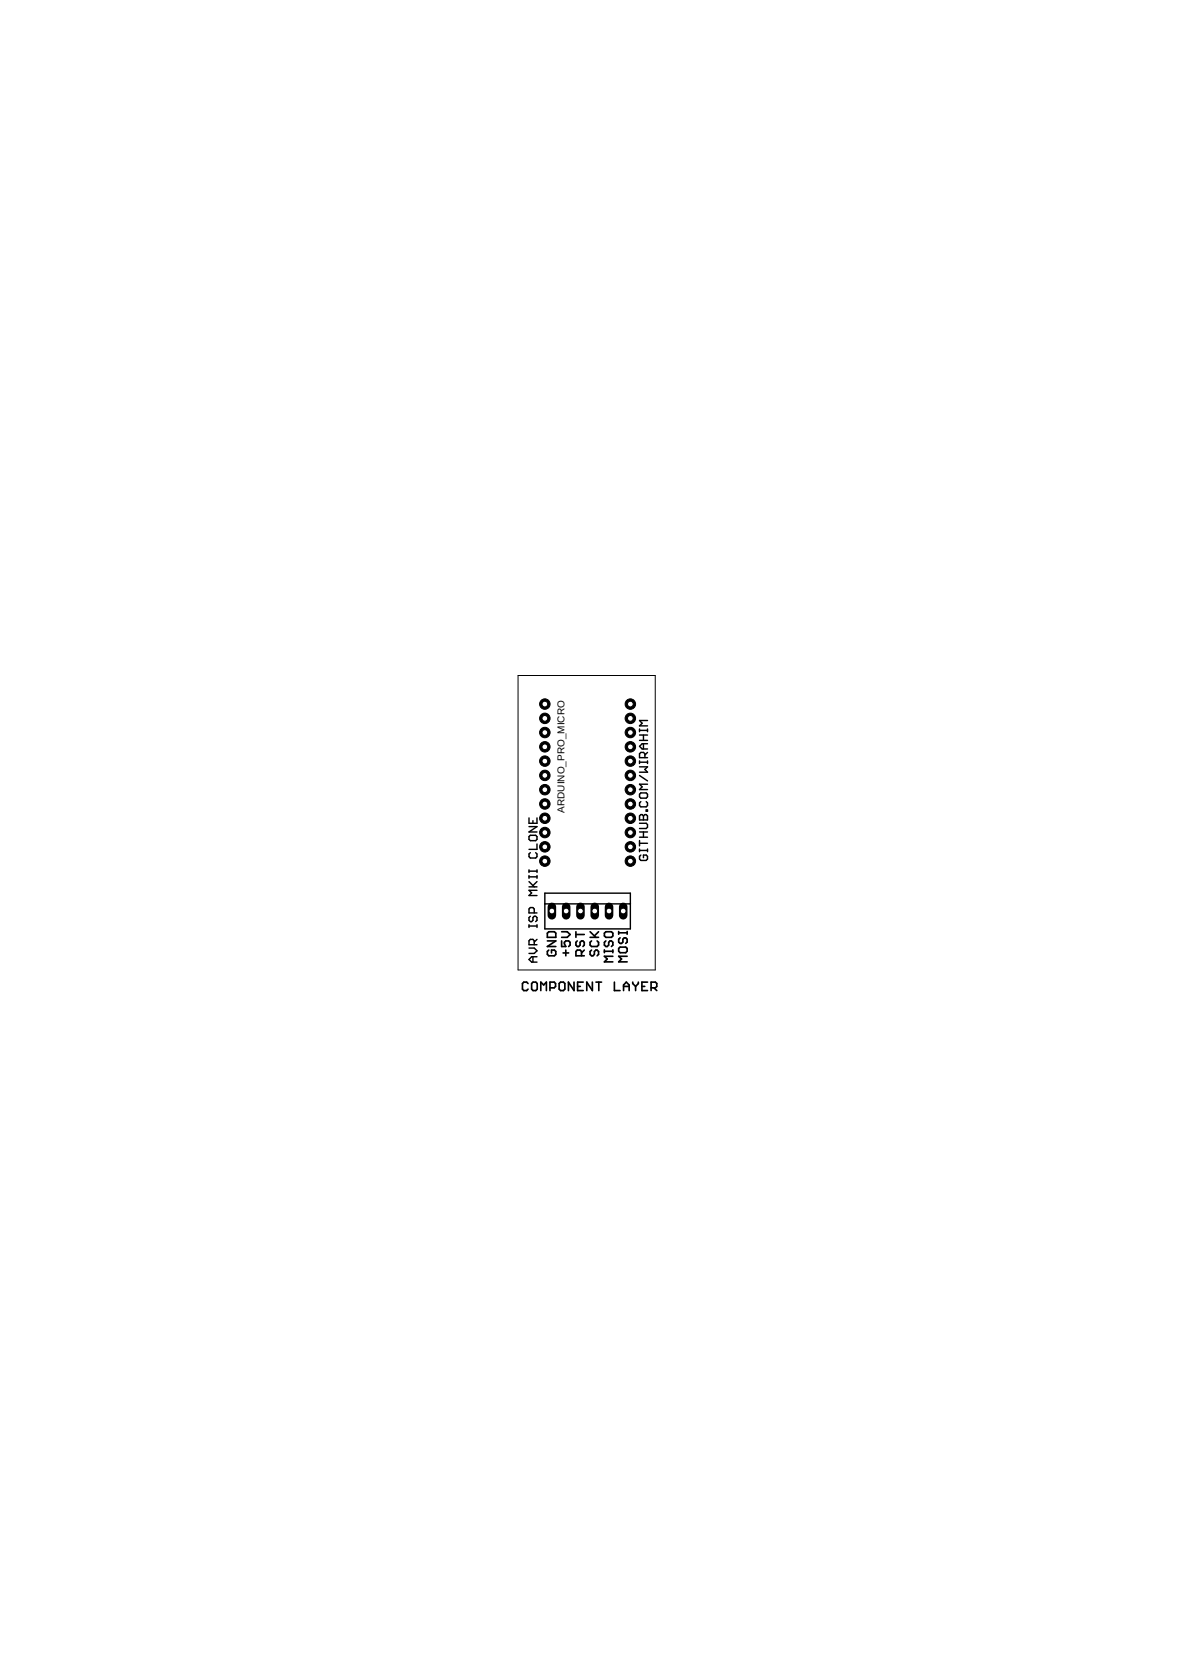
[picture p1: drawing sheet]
<svg xmlns="http://www.w3.org/2000/svg" width="210mm" height="297mm" viewBox="0 0 210 297" stroke-linecap="round" stroke-linejoin="round" font-family="sans-serif">
<defs><g id="words">
<text font-size="1.8" x="100.3" y="144.5" transform="rotate(-90 100.3 144.5)">ARDUINO_PRO_MICRO</text>
</g></defs>
<g fill="none" stroke="#000" stroke-width=".3">
<path d="M93.9 174.8l-.3-.2h-.5l-.2 .2v1l.2 .3h.5l.3-.3M94.5 174.8l.2-.2h.5l.3 .2v1l-.3 .3h-.5l-.2-.3zM96.1 176.1v-1.5l.5 .5 .5-.5v1.5M97.3 167.3h1.5l-1.5 1h1.5M97.3 165.9l.2-.3h1l.3 .3v.7h-1.5zM97.5 168.9l-.2 .2v.6l.2 .2h1l.3-.2v-.6l-.3-.2h-.5v.5M97.7 175.6h.8l.2-.3v-.5l-.2-.2h-.8v1.5M99.6 174.6h.5l.3 .2v1l-.3 .3h-.5l-.2-.3v-1zM99.8 167.3v1h.8l-.3-.5v-.3l.3-.2h.5l.2 .2v.5l-.2 .3M99.8 165.6h1l.5 .5-.5 .5h-1M100.1 169.4h1M100.6 168.9v1"/>
<path d="M102 174.6v1.5l-1-1.5v1.5M102.4 165.6v1M102.4 166.1h1.4M102.6 167.3l-.2 .2v.5l.2 .3h.2l.3-.3v-.5l.3-.2h.2l.2 .2v.5l-.2 .3M102.7 175.3h.4M103.4 169.9v-.8l-.3-.2h-.5l-.2 .2v.8h1.4M103.7 174.6h-1v1.5h1M103.8 168.9l-.4 .5M104.9 166.6h1.5M104.9 165.6l1 1M105.1 167.3l-.2 .2v.5l.2 .3h1l.3-.3v-.5l-.3-.2M105.1 168.9l-.2 .2v.6l.2 .2h.3l.2-.2v-.6l.3-.2h.2l.3 .2v.6l-.3 .2"/>
<path d="M105.3 174.6v1.5l-1-1.5v1.5M105.9 174.6h1M106.4 165.6l-.8 .8M106.4 174.6v1.5M107.4 169.1h1.5M107.4 168.8v.6M107.7 167.3l-.3 .2v.5l.3 .3h.2l.3-.3v-.5l.2-.2h.3l.2 .2v.5l-.2 .3M107.7 165.6h1l.2 .3v.5l-.2 .2h-1l-.3-.2v-.5zM108.9 170h-1.5l.5 .5-.5 .5h1.5M108.9 168.8v.6M109.2 174.6v1.5h1M110 165.6v.5"/>
<path d="M110 168.6l.2-.2h1l.3 .2v.5l-.3 .3h-1l-.2-.3zM110 165.8h1.5M110.2 166.7l-.2 .3v.5l.2 .2h.3l.2-.2v-.5l.3-.3h.2l.3 .3v.5l-.3 .2M110.8 175.3h1M110.8 176.1v-1l.5-.5 .5 .5v1M111.5 170h-1.5l.5 .5-.5 .5h1.5M111.5 165.6v.5M112.5 174.6v.2l.5 .5M113 175.3v.8M113.5 174.6v.2l-.5 .5M114.1 175.3h.5M115.1 174.6h-1v1.5h1"/>
<path d="M115.7 175.6h.8l.2-.3v-.5l-.2-.2h-.8v1.5M116.2 175.6l.5 .5"/>
</g>
<g fill="none" stroke="#000" stroke-width=".25">
<path d="M113.7 129.6v.5M113.7 135.3v.4M113.7 137.9l1.4 .9M113.7 136.3h1.4l-.5 .5 .5 .5h-1.4M113.7 135.5h1.4M113.7 131.6h1.4M113.7 130.7h1.4M113.7 129.8h1.4M114.4 130.7v.9M114.4 132.2v.9M114.6 134.7v-.7l-.2-.2h-.5l-.2 .2v.7h1.4M115.1 129.6v.5"/>
<path d="M115.1 135.3v.4M115.1 139.4h-1.4l.4 .5-.4 .5h1.4M115.1 133.8l-.5 .4M115.1 132.2h-1l-.4 .5 .4 .4h1M115.1 128.1h-1.4l.4 .5-.4 .4h1.4M94 145.4v.9h1.4v-.9M94 154.6v.5M94 155.6v.5M94 157.6h1.4M94 156.7l1 .9M94 155.9h1.4M94 154.9h1.4"/>
<path d="M94 146.9h1.4l-1.4 1h1.4M94.3 148.5h.9l.2 .2v.5l-.2 .2h-.9l-.3-.2v-.5zM94.3 151.6l-.3 .2v.5l.3 .2h.9l.2-.2v-.5l-.2-.2M94.7 145.9v.4M95.4 150v1h-1.4M95.4 154.6v.5M95.4 155.6v.5M95.4 158.3h-1.4l.5 .4-.5 .5h1.4M95.4 156.7l-.7 .7M96.8 158.8h15.2v6.3h-15.2zM113.7 147.9h1.4M113.7 146.3h1.2l.2 .3v.4l-.2 .3h-1.2"/>
<path d="M113.7 141.2l.2-.3h1l.2 .3v.4l-.2 .3h-1l-.2-.3zM113.7 145l.2-.2h.2l.3 .2 .2-.2h.3l.2 .2v.8h-1.4zM113.7 149.4v1M113.7 150.9v.5M113.7 151.2h1.4M113.7 149.9h1.4M113.7 148.8h1.4M113.9 152l-.2 .2v.5l.2 .3h1l.2-.3v-.5l-.2-.2h-.5v.5M113.9 142.5l-.2 .2v.5l.2 .2h1l.2-.2v-.5l-.2-.2M114.4 145v.8M114.4 147.9v.9M114.9 144h.2v.2h-.2z"/>
<path d="M115.1 150.9v.5M94 168.5h1l.4 .5-.4 .5h-1M94 164.4v.5M94 164.6h1.4M94.3 162.9l-.3 .2v.5l.3 .2h.2l.2-.2v-.5l.3-.2h.2l.2 .2v.5l-.2 .2M94.7 170.1v.9M95 167.9v-.7l-.3-.2h-.4l-.3 .2v.7h1.4M95 162.3v-.7l-.3-.3h-.4l-.3 .3v.7h1.4M95.4 170.1h-.9l-.5 .5 .5 .4h.9M95.4 167l-.4 .5M95.4 164.4v.5M96.8 160.7h15.2"/>
</g>
<circle cx="96.8" cy="125.2" r=".93" fill="#000" stroke="#000" stroke-width=".18"/>
<circle cx="96.8" cy="125.2" r=".51" fill="#fff" stroke="#000" stroke-width=".18"/>
<circle cx="96.8" cy="127.7" r=".93" fill="#000" stroke="#000" stroke-width=".18"/>
<circle cx="96.8" cy="127.7" r=".51" fill="#fff" stroke="#000" stroke-width=".18"/>
<circle cx="96.8" cy="130.2" r=".93" fill="#000" stroke="#000" stroke-width=".18"/>
<circle cx="96.8" cy="130.2" r=".51" fill="#fff" stroke="#000" stroke-width=".18"/>
<circle cx="96.8" cy="132.8" r=".93" fill="#000" stroke="#000" stroke-width=".18"/>
<circle cx="96.8" cy="132.8" r=".51" fill="#fff" stroke="#000" stroke-width=".18"/>
<circle cx="96.8" cy="135.3" r=".93" fill="#000" stroke="#000" stroke-width=".18"/>
<circle cx="96.8" cy="135.3" r=".51" fill="#fff" stroke="#000" stroke-width=".18"/>
<circle cx="96.8" cy="137.8" r=".93" fill="#000" stroke="#000" stroke-width=".18"/>
<circle cx="96.8" cy="137.8" r=".51" fill="#fff" stroke="#000" stroke-width=".18"/>
<circle cx="96.8" cy="140.4" r=".93" fill="#000" stroke="#000" stroke-width=".18"/>
<circle cx="96.8" cy="140.4" r=".51" fill="#fff" stroke="#000" stroke-width=".18"/>
<circle cx="96.8" cy="142.9" r=".93" fill="#000" stroke="#000" stroke-width=".18"/>
<circle cx="96.8" cy="142.9" r=".51" fill="#fff" stroke="#000" stroke-width=".18"/>
<circle cx="96.8" cy="145.5" r=".93" fill="#000" stroke="#000" stroke-width=".18"/>
<circle cx="96.8" cy="145.5" r=".51" fill="#fff" stroke="#000" stroke-width=".18"/>
<circle cx="96.8" cy="148" r=".93" fill="#000" stroke="#000" stroke-width=".18"/>
<circle cx="96.8" cy="148" r=".51" fill="#fff" stroke="#000" stroke-width=".18"/>
<circle cx="96.8" cy="150.5" r=".93" fill="#000" stroke="#000" stroke-width=".18"/>
<circle cx="96.8" cy="150.5" r=".51" fill="#fff" stroke="#000" stroke-width=".18"/>
<circle cx="96.8" cy="153.1" r=".93" fill="#000" stroke="#000" stroke-width=".18"/>
<circle cx="96.8" cy="153.1" r=".51" fill="#fff" stroke="#000" stroke-width=".18"/>
<circle cx="112" cy="153.1" r=".93" fill="#000" stroke="#000" stroke-width=".18"/>
<circle cx="112" cy="153.1" r=".51" fill="#fff" stroke="#000" stroke-width=".18"/>
<circle cx="112" cy="150.5" r=".93" fill="#000" stroke="#000" stroke-width=".18"/>
<circle cx="112" cy="150.5" r=".51" fill="#fff" stroke="#000" stroke-width=".18"/>
<circle cx="112" cy="148" r=".93" fill="#000" stroke="#000" stroke-width=".18"/>
<circle cx="112" cy="148" r=".51" fill="#fff" stroke="#000" stroke-width=".18"/>
<circle cx="112" cy="145.5" r=".93" fill="#000" stroke="#000" stroke-width=".18"/>
<circle cx="112" cy="145.5" r=".51" fill="#fff" stroke="#000" stroke-width=".18"/>
<circle cx="112" cy="142.9" r=".93" fill="#000" stroke="#000" stroke-width=".18"/>
<circle cx="112" cy="142.9" r=".51" fill="#fff" stroke="#000" stroke-width=".18"/>
<circle cx="112" cy="140.4" r=".93" fill="#000" stroke="#000" stroke-width=".18"/>
<circle cx="112" cy="140.4" r=".51" fill="#fff" stroke="#000" stroke-width=".18"/>
<circle cx="112" cy="137.8" r=".93" fill="#000" stroke="#000" stroke-width=".18"/>
<circle cx="112" cy="137.8" r=".51" fill="#fff" stroke="#000" stroke-width=".18"/>
<circle cx="112" cy="135.3" r=".93" fill="#000" stroke="#000" stroke-width=".18"/>
<circle cx="112" cy="135.3" r=".51" fill="#fff" stroke="#000" stroke-width=".18"/>
<circle cx="112" cy="132.8" r=".93" fill="#000" stroke="#000" stroke-width=".18"/>
<circle cx="112" cy="132.8" r=".51" fill="#fff" stroke="#000" stroke-width=".18"/>
<circle cx="112" cy="130.2" r=".93" fill="#000" stroke="#000" stroke-width=".18"/>
<circle cx="112" cy="130.2" r=".51" fill="#fff" stroke="#000" stroke-width=".18"/>
<circle cx="112" cy="127.7" r=".93" fill="#000" stroke="#000" stroke-width=".18"/>
<circle cx="112" cy="127.7" r=".51" fill="#fff" stroke="#000" stroke-width=".18"/>
<circle cx="112" cy="125.2" r=".93" fill="#000" stroke="#000" stroke-width=".18"/>
<circle cx="112" cy="125.2" r=".51" fill="#fff" stroke="#000" stroke-width=".18"/>
<path d="M98.1 161.2v1.5" fill="none" stroke="#000" stroke-width="1.5"/>
<circle cx="98.1" cy="161.9" r=".51" fill="#fff" stroke="#000" stroke-width=".18"/>
<path d="M100.6 161.2v1.5" fill="none" stroke="#000" stroke-width="1.5"/>
<circle cx="100.6" cy="161.9" r=".51" fill="#fff" stroke="#000" stroke-width=".18"/>
<path d="M103.2 161.2v1.5" fill="none" stroke="#000" stroke-width="1.5"/>
<circle cx="103.2" cy="161.9" r=".51" fill="#fff" stroke="#000" stroke-width=".18"/>
<path d="M105.7 161.2v1.5" fill="none" stroke="#000" stroke-width="1.5"/>
<circle cx="105.7" cy="161.9" r=".51" fill="#fff" stroke="#000" stroke-width=".18"/>
<path d="M108.2 161.2v1.5" fill="none" stroke="#000" stroke-width="1.5"/>
<circle cx="108.2" cy="161.9" r=".51" fill="#fff" stroke="#000" stroke-width=".18"/>
<path d="M110.8 161.2v1.5" fill="none" stroke="#000" stroke-width="1.5"/>
<circle cx="110.8" cy="161.9" r=".51" fill="#fff" stroke="#000" stroke-width=".18"/>
<path d="M92.1 120.1h24.4v52.3h-24.4z" fill="none" stroke="#000" stroke-width=".18"/>
<use href="#words"/>
</svg>
